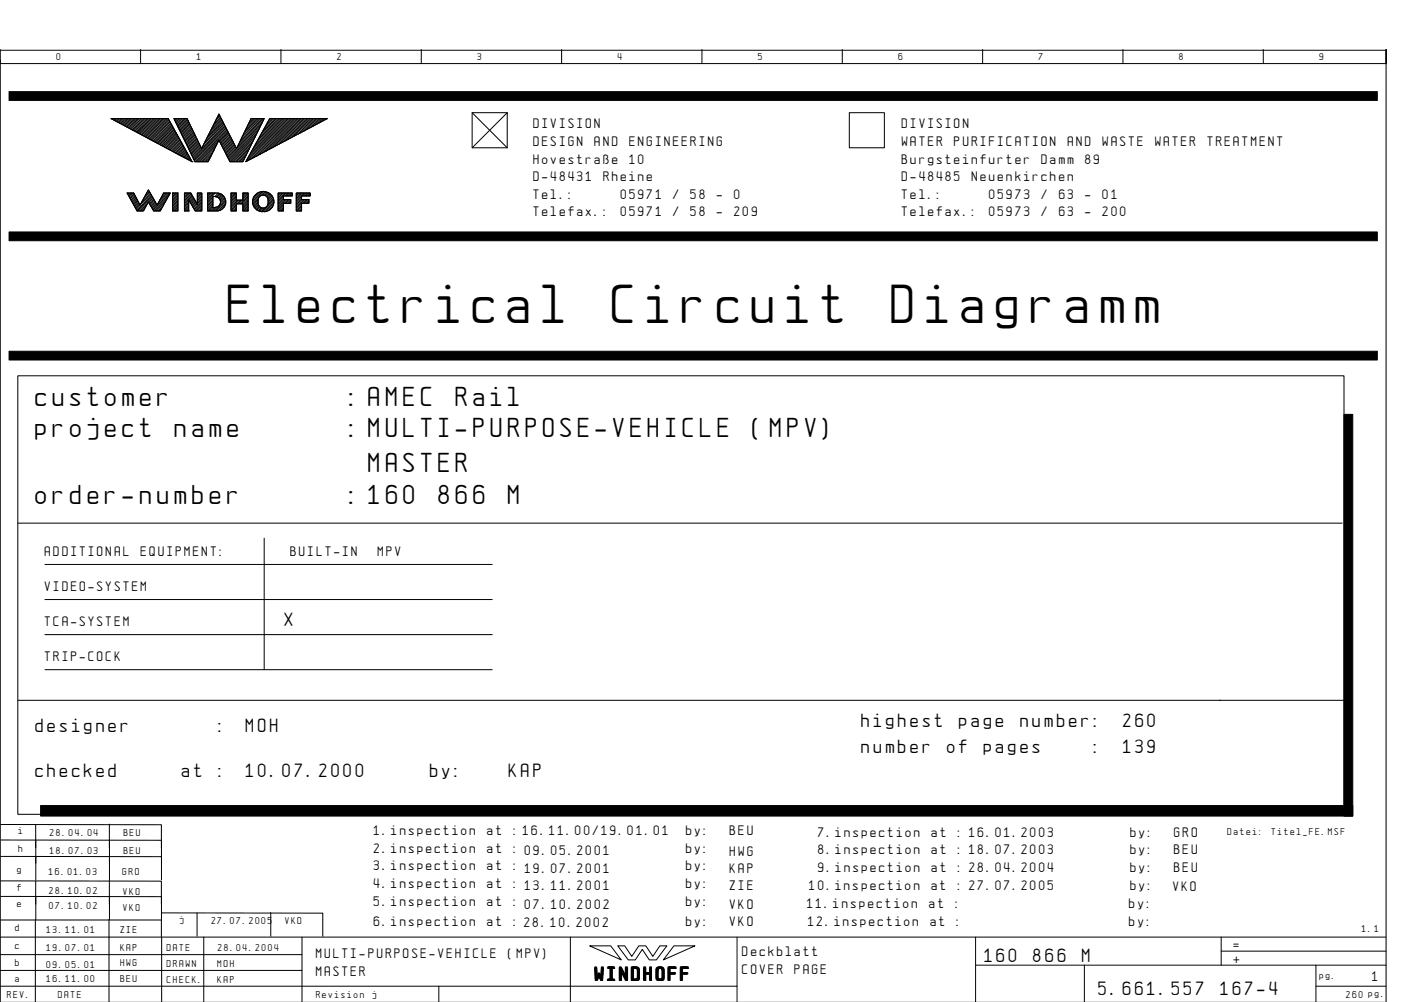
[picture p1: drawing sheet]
<svg xmlns="http://www.w3.org/2000/svg" width="399mm" height="286mm" viewBox="0 0 399 286" stroke-linecap="round" stroke-linejoin="round" font-family="sans-serif">
<defs><g id="words">
<g font-size="12.5">
<text x="65.1" y="92.1">Electrical</text>
<text x="174.5" y="92.1">Circuit</text>
<text x="254.1" y="92.1">Diagramm</text>
</g>
<g font-size="6.2">
<text x="10.1" y="115.6">customer</text>
<text x="99.6" y="115.6">:AMEC</text>
<text x="129.9" y="115.6">Rail</text>
<text x="10.1" y="124.6">project</text>
<text x="49.9" y="124.6">name</text>
<text x="99.6" y="124.6">:MULTI-PURPOSE-VEHICLE</text>
<text x="214.5" y="124.6">(MPV)</text>
<text x="105.1" y="134.6">MASTER</text>
<text x="10.1" y="143.6">order-number</text>
<text x="99.6" y="143.6">:160</text>
<text x="125" y="143.6">866</text>
<text x="144.9" y="143.6">M</text>
</g>
<g font-size="4.4">
<text x="81.1" y="178.4">X</text>
<text x="10.1" y="208.6">designer</text>
<text x="62.3" y="208.6">:</text>
<text x="70.1" y="208.6">MOH</text>
<text x="245.6" y="207.1">highest</text>
<text x="273.4" y="207.1">page</text>
<text x="290.8" y="207.1">number:</text>
<text x="320.1" y="207.1">260</text>
<text x="245.6" y="214.6">number</text>
<text x="270" y="214.6">of</text>
<text x="280.4" y="214.6">pages</text>
<text x="311.7" y="214.6">:</text>
<text x="320.1" y="214.6">139</text>
<text x="10.1" y="221.6">checked</text>
<text x="51.9" y="221.6">at</text>
<text x="62.3" y="221.6">:</text>
<text x="70.1" y="221.6">10.07.2000</text>
<text x="122.6" y="221.6">by:</text>
<text x="145.1" y="221.6">KAP</text>
<text x="280.6" y="274.1">160</text>
<text x="294.5" y="274.1">866</text>
<text x="308.4" y="274.1">M</text>
<text x="169.5" y="279.3">WINDHOFF</text>
<text x="313.1" y="283.6">5.661.557</text>
<text x="347.9" y="283.6">167-4</text>
</g>
<g font-size="3.1">
<text x="152.1" y="36.6">DIVISION</text>
<text x="152.1" y="41.6">DESIGN</text>
<text x="169.5" y="41.6">AND</text>
<text x="179.4" y="41.6">ENGINEERING</text>
<text x="257.1" y="36.6">DIVISION</text>
<text x="257.1" y="41.6">WATER</text>
<text x="272" y="41.6">PURIFICATION</text>
<text x="304.3" y="41.6">AND</text>
<text x="314.3" y="41.6">WASTE</text>
<text x="329.2" y="41.6">WATER</text>
<text x="344.1" y="41.6">TREATMENT</text>
<text x="152.1" y="46.6">Hovestra·e</text>
<text x="179.4" y="46.6">10</text>
<text x="257.1" y="46.6">Burgsteinfurter</text>
<text x="296.9" y="46.6">Damm</text>
<text x="309.3" y="46.6">89</text>
<text x="152.1" y="51.6">D-48431</text>
<text x="172" y="51.6">Rheine</text>
<text x="257.1" y="51.6">D-48485</text>
<text x="277" y="51.6">Neuenkirchen</text>
<text x="152.1" y="56.6">Tel.:</text>
<text x="177" y="56.6">05971</text>
<text x="191.9" y="56.6">/</text>
<text x="196.9" y="56.6">58</text>
<text x="204.3" y="56.6">-</text>
<text x="209.3" y="56.6">0</text>
<text x="257.1" y="56.6">Tel.:</text>
<text x="282" y="56.6">05973</text>
<text x="296.9" y="56.6">/</text>
<text x="301.9" y="56.6">63</text>
<text x="309.3" y="56.6">-</text>
<text x="314.3" y="56.6">01</text>
<text x="152.1" y="61.6">Telefax.:</text>
<text x="177" y="61.6">05971</text>
<text x="191.9" y="61.6">/</text>
<text x="196.9" y="61.6">58</text>
<text x="204.3" y="61.6">-</text>
<text x="209.3" y="61.6">209</text>
<text x="257.1" y="61.6">Telefax.:</text>
<text x="282" y="61.6">05973</text>
<text x="296.9" y="61.6">/</text>
<text x="301.9" y="61.6">63</text>
<text x="309.3" y="61.6">-</text>
<text x="314.3" y="61.6">200</text>
<text x="12.8" y="158.4">ADDITIONAL</text>
<text x="40.2" y="158.4">EQUIPMENT:</text>
<text x="82.8" y="158.4">BUILT-IN</text>
<text x="107.7" y="158.4">MPV</text>
<text x="12.8" y="168.4">VIDEO-SYSTEM</text>
<text x="12.8" y="178.4">TCA-SYSTEM</text>
<text x="12.8" y="188.4">TRIP-COCK</text>
<text x="106.6" y="238.1">1.inspection</text>
<text x="138.9" y="238.1">at</text>
<text x="146.4" y="238.1">:16.11.00/19.01.01</text>
<text x="195.6" y="238.1">by:</text>
<text x="208.1" y="238.1">BEU</text>
<text x="233.2" y="238.5">7.inspection</text>
<text x="265.5" y="238.5">at</text>
<text x="273" y="238.5">: 16.01.2003</text>
<text x="322.2" y="238.5">by:</text>
<text x="334.7" y="238.5">GRO</text>
<text x="106.6" y="243.1">2.inspection</text>
<text x="138.9" y="243.1">at</text>
<text x="146.4" y="243.1">: 09.05.2001</text>
<text x="195.6" y="243.1">by:</text>
<text x="208.1" y="244.1">HWG</text>
<text x="233.2" y="243.4">8.inspection</text>
<text x="265.5" y="243.4">at</text>
<text x="273" y="243.4">: 18.07.2003</text>
<text x="322.2" y="243.5">by:</text>
<text x="334.7" y="243.5">BEU</text>
<text x="106.6" y="248.1">3.inspection</text>
<text x="138.9" y="248.1">at</text>
<text x="146.4" y="248.1">: 19.07.2001</text>
<text x="195.6" y="248.1">by:</text>
<text x="208.1" y="248.8">KAP</text>
<text x="233.2" y="248.4">9.inspection</text>
<text x="265.5" y="248.4">at</text>
<text x="273" y="248.4">: 28.04.2004</text>
<text x="322.2" y="248.4">by:</text>
<text x="334.7" y="248.6">BEU</text>
<text x="106.6" y="253.1">4.inspection</text>
<text x="138.9" y="253.1">at</text>
<text x="146.4" y="253.1">: 13.11.2001</text>
<text x="195.6" y="253.1">by:</text>
<text x="208.1" y="253.8">ZIE</text>
<text x="230.7" y="253.6">10.inspection</text>
<text x="265.5" y="253.6">at</text>
<text x="273" y="253.6">: 27.07.2005</text>
<text x="322.2" y="253.6">by:</text>
<text x="334.4" y="253.9">VKO</text>
<text x="106.6" y="258.3">5.inspection</text>
<text x="106.6" y="264">6.inspection</text>
<text x="138.9" y="258.3">at</text>
<text x="138.9" y="264">at</text>
<text x="146.4" y="258.3">: 07.10.2002</text>
<text x="146.4" y="264">: 28.10.2002</text>
<text x="195.6" y="258.3">by:</text>
<text x="195.6" y="264">by:</text>
<text x="208.1" y="259">VKO</text>
<text x="208.1" y="264">VKO</text>
<text x="230.1" y="258.9">11.inspection</text>
<text x="264.9" y="258.9">at</text>
<text x="272.3" y="258.9">:</text>
<text x="321.9" y="258.9">by:</text>
<text x="230.4" y="264.1">12.inspection</text>
<text x="265.2" y="264.1">at</text>
<text x="272.6" y="264.1">:</text>
<text x="321.9" y="264.1">by:</text>
<text x="90.1" y="273.1">MULTI-PURPOSE-VEHICLE</text>
<text x="144.8" y="273.1">(MPV)</text>
<text x="211.6" y="272.6">Deckblatt</text>
<text x="351.6" y="270.6">=</text>
<text x="351.6" y="274.6">+</text>
<text x="90.1" y="278.1">MASTER</text>
<text x="211.6" y="277.6">COVER</text>
<text x="226.5" y="277.6">PAGE</text>
<text x="391.1" y="279.6">1</text>
</g>
<g font-size="2.3">
<text x="16.1" y="17.1">0</text>
<text x="56.1" y="17.1">1</text>
<text x="96.1" y="17.1">2</text>
<text x="136.1" y="17.1">3</text>
<text x="176.1" y="17.1">4</text>
<text x="216.1" y="17.1">5</text>
<text x="256.1" y="17.1">6</text>
<text x="296.1" y="17.1">7</text>
<text x="336.1" y="17.1">8</text>
<text x="376.1" y="17.1">9</text>
<text x="5.3" y="237.8">i</text>
<text x="14.3" y="238.3">28.04.04</text>
<text x="35.3" y="238.3">BEU</text>
<text x="349.9" y="238.1">Datei:</text>
<text x="362.4" y="238.1">Titel_FE.MSF</text>
<text x="5.3" y="242.8">h</text>
<text x="14.3" y="243.3">18.07.03</text>
<text x="35.3" y="243.3">BEU</text>
<text x="4.9" y="248.9">g</text>
<text x="13.9" y="249.4">16.01.03</text>
<text x="34.9" y="249.4">GRO</text>
<text x="4.9" y="254">f</text>
<text x="14" y="254.8">28.10.02</text>
<text x="35.1" y="255.2">VKO</text>
<text x="4.9" y="258.4">e</text>
<text x="14.1" y="259.3">07.10.02</text>
<text x="35.2" y="259.6">VKO</text>
<text x="51.3" y="263">j</text>
<text x="60.3" y="263.5">27.07.2005</text>
<text x="81.3" y="263.5">VKO</text>
<text x="4.3" y="265.5">d</text>
<text x="13.3" y="266">13.11.01</text>
<text x="34.3" y="266">ZIE</text>
<text x="388.2" y="265.6">1.1</text>
<text x="4.3" y="270.5">c</text>
<text x="4.3" y="275.5">b</text>
<text x="13.3" y="271">19.07.01</text>
<text x="13.3" y="276">09.05.01</text>
<text x="34.3" y="271">KAP</text>
<text x="34.3" y="275.5">HWG</text>
<text x="47.6" y="271.1">DATE</text>
<text x="47.6" y="275.6">DRAWN</text>
<text x="62" y="275.6">MOH</text>
<text x="62.1" y="271.1">28.04.2004</text>
<text x="4.3" y="280">a</text>
<text x="13.3" y="280">16.11.00</text>
<text x="34.3" y="280">BEU</text>
<text x="47.6" y="280.1">CHECK.</text>
<text x="62" y="280.1">KAP</text>
<text x="376.1" y="279.1">pg.</text>
<text x="2.1" y="284.6">REV.</text>
<text x="16.6" y="284.6">DATE</text>
<text x="90.1" y="284.6">Revision</text>
<text x="106.2" y="284.6">j</text>
<text x="383.7" y="284.6">260 pg.</text>
</g>
</g></defs>
<g fill="none" stroke="#000" stroke-width=".29">
<path d="M.1 14.1v4h395v-4v271.6M.1 17.1v250M.1 14.3h395M40.1 14.1v4M80.1 14.1v4M120.1 14.1v4M160.1 14.1v4M200.1 14.1v4M240.1 14.1v4M280.1 14.1v4M320.1 14.1v4M360.1 14.1v4"/>
<path d="M31.6 33.8h16.3l6.8 12.3zM32 33.8l-.2 .1M32.4 33.8l-.3 .2M32.8 33.8l-.4 .4M33.2 33.8l-.6 .5M33.7 33.8l-.8 .7M34.1 33.8l-.9 .8M34.5 33.8l-1 1M35 33.8l-1.3 1.1M35.3 33.8l-1.2 1.3M35.8 33.8l-1.5 1.4M36.2 33.8l-1.6 1.6"/>
<path d="M36.6 33.8l-1.7 1.7M37.1 33.8l-1.9 1.9M37.4 33.8l-2 2M37.9 33.8l-2.2 2.2M38.3 33.8l-2.3 2.3M38.7 33.8l-2.5 2.5M39.1 33.8l-2.6 2.6M39.5 33.8l-2.7 2.8M39.8 33.8l-2.7 2.9M40.3 33.8l-2.9 3.1M40.7 33.8l-3.1 3.2M41.1 33.8l-3.2 3.4"/>
<path d="M41.6 33.8l-3.4 3.5M42 33.8l-3.5 3.6M42.4 33.8l-3.6 3.7M42.8 33.8l-3.8 3.9M43.2 33.8l-4.1 4.1M43.6 33.8l-4.1 4.1M44.1 33.8l-4.4 4.3M44.5 33.8l-4.5 4.4M44.9 33.8l-4.6 4.6M45.4 33.8l-4.9 4.7M45.7 33.8l-4.9 4.9M46.2 33.8l-5.1 5"/>
<path d="M46.6 33.8l-5.3 5.2M47 33.8l-5.4 5.3M47.4 33.8l-5.5 5.5M47.9 33.8l-5.8 5.6M48.1 34l-5.6 5.6M48.2 34.3l-5.5 5.4M48.4 34.5l-5.4 5.4M48.5 34.8l-5.2 5.2M48.7 35.1l-5.1 5.1M48.8 35.4l-4.9 4.9M49 35.6l-4.9 4.9M49.1 35.9l-4.7 4.7"/>
<path d="M49.3 36.1l-4.6 4.7M49.4 36.4l-4.5 4.5M49.6 33.8h3.7l4.2 8.5 4.9-9.8 5 9.8 4.1-8.5h3.8l-6.1 12.3h-3.7l-3.1-6.2-3.1 6.2h-3.7zM49.6 36.7l-4.4 4.3M49.7 36.9l-4.2 4.3M49.9 37.3l-4.2 4M50 33.8l-.3 .2M50 37.5l-4 3.9M50.2 37.8l-3.8 3.8M50.3 38l-3.8 3.8M50.3 33.8l-.4 .5M50.5 38.3l-3.7 3.6"/>
<path d="M50.6 38.5l-3.5 3.5M50.8 38.8l-3.5 3.4M50.8 33.8l-.8 .7M50.9 39l-3.3 3.4M51.1 39.4l-3.2 3.1M51.2 39.6l-3.1 3.1M51.2 33.8l-1.1 1.1M51.4 39.9l-2.9 2.9M51.6 33.8l-1.3 1.3M52 33.8l-1.6 1.7M52.5 33.8l-2 2M52.9 33.8l-2.2 2.2"/>
<path d="M53.3 33.8l4.2 8.5 4.9-9.8 5 9.8 4.2-8.5h3.7l-6.1 12.3h-3.6l-3.2-6.2-3.1 6.2h-3.7M53.3 33.8l-2.5 2.5M53.3 33.8h-3.7l6 12.3M53.5 34l-2.6 2.6M53.6 34.3l-2.5 2.6M53.8 34.6l-2.6 2.6M53.9 34.9l-2.5 2.5M53.9 35.2l-2.4 2.5M54.1 35.5l-2.4 2.4M54.2 35.8l-2.4 2.4M54.4 36l-2.5 2.5M54.5 36.4l-2.5 2.4"/>
<path d="M54.7 36.6l-2.5 2.4M54.8 36.9l-2.4 2.5M54.9 37.2l-2.4 2.4M55 37.5l-2.4 2.4M55.2 37.8l-2.5 2.4M55.4 38l-2.5 2.5M55.5 38.2l-2.5 2.6M55.6 38.5l-2.4 2.6M55.7 38.8l-2.4 2.5M55.9 39.1l-2.4 2.5M56 39.4l-2.4 2.5M56.2 39.6l-2.5 2.6"/>
<path d="M56.3 39.9l-2.4 2.6M62.4 32.6l-.1 .1M62.5 32.8l-.6 .7M62.7 33.1l-1.2 1.2M62.9 33.4l-1.8 1.8M63 33.7l-2.3 2.3M63.2 34l-3 2.9M63.3 34.3l-3.4 3.5M63.4 34.5l-4 4.1M63.6 34.9l-4.7 4.5M63.7 35.1l-5.2 5.2M63.8 35.4l-5.8 5.8"/>
<path d="M64 35.7l-6.3 6.3M64.1 36l-9.1 9M64.3 36.2l-9.1 9.1M64.4 36.5l-9 9M64.6 36.8l-9.2 9M64.7 37.1l-9.1 9M64.9 37.3l-8.9 8.8M65 37.6l-2.5 2.5M65.1 37.9l-2.5 2.4M65.3 38.1l-2.5 2.5M65.4 38.4l-2.5 2.5M65.6 38.7l-2.6 2.5"/>
<path d="M65.7 39l-2.5 2.4M65.8 39.2l-2.5 2.6M66 39.5l-2.6 2.5M66.2 39.8l-2.6 2.6M71.7 33.8l-.3 .3M72.2 33.8l-1.2 1.1M72.3 39.9l-6.2 6.2M72.6 33.8l-2 2M72.7 39.1l-7 7M73 33.8l-2.8 2.8M73.1 38.3l-7.6 7.6M73.4 33.8l-3.6 3.6"/>
<path d="M73.5 37.5l-8.2 8.2M73.8 33.8l-4.4 4.3M73.9 36.7l-8.7 8.7M74.3 35.9l-9.3 9.2M74.3 33.8l-5.3 5.2M74.7 33.8l-6 6M74.7 35.1l-7.3 7.2M75.1 34.3l-7.2 7.1M75.1 33.8l-6.8 6.8M76.9 33.8h16.4l-23.3 12.3zM77.2 33.8l-.6 .6M77.6 33.8l-1.5 1.5"/>
<path d="M78 33.8l-2.4 2.5M78.5 33.8l-3.4 3.5M78.8 33.8l-4.2 4.3M79.3 33.8l-5.3 5.2M79.7 33.8l-6.2 6.1M80.1 33.8l-7.1 7.1M80.6 33.8l-8.2 8.1M80.9 33.8l-9 9M81.4 33.8l-10 10M81.8 33.8l-10.9 10.9M82.2 33.8l-11.9 11.8M82.6 33.8l-12.1 12.1"/>
<path d="M83.1 33.8l-11.7 11.6M83.5 33.8l-11.2 11.2M83.8 33.8l-10.6 10.7M84.3 33.8l-10.2 10.3M84.7 33.8l-9.7 9.7M85.1 33.8l-9.2 9.3M85.6 33.8l-8.9 8.8M86 33.8l-8.4 8.3M86.4 33.8l-7.9 7.8M86.8 33.8l-7.4 7.4M87.2 33.8l-6.9 6.9M87.7 33.8l-6.5 6.4"/>
<path d="M88.1 33.8l-6 5.9M88.5 33.8l-5.5 5.4M89 33.8l-5.2 5M89.3 33.8l-4.5 4.5M89.8 33.8l-4.1 4.1M90.2 33.8l-3.6 3.6M90.6 33.8l-3.1 3.1M91.1 33.8l-2.7 2.6M91.4 33.8l-2.1 2.2M91.8 33.8l-1.6 1.7M92.2 33.8l-1.1 1.2M92.6 33.8l-.6 .7"/>
<path d="M93.1 33.8l-.2 .2M134.6 32.1l10 10M144.6 32.1h-10v10h10M242.1 32.1h10v10h-10zM36.2 55h1.9l1.8 3.5 2.4-4.4 2.5 4.4 1.8-3.5h1.9l-2.8 5.1h-1.9l-1.5-2.5-1.4 2.5h-1.8zM36.4 55l-.1 .1M36.7 55l-.2 .3M37.2 55l-.6 .6M37.6 55l-.9 .8M38 55l-1.1 1.2M38.2 55.2l-1.1 1.2M38.4 55.5l-1.2 1.2"/>
<path d="M38.6 55.8l-1.2 1.2M38.7 56l-1.2 1.3M38.9 56.3l-1.3 1.2M39 56.6l-1.2 1.2M39.1 56.8l-1.1 1.2M39.1 57.1l-1 1.2M39.3 57.3l-1.1 1.3M39.5 57.7l-1.1 1.1M39.6 57.9l-1 1.3M39.7 58.2l-1 1.3M41 59.9l-.3 .2M41.6 58.9l-1.2 1.2"/>
<path d="M42.1 58l-2.2 2.1M42.4 54.3l-.3 .4M42.6 54.6l-1 1M42.7 54.8l-1.7 1.7M42.9 55.1l-2.4 2.4M43.1 55.4l-4.2 4.3M43.2 55.6l-4.2 4.4M43.4 55.9l-4.3 4.2M43.5 56.2l-4 3.9M43.6 56.4l-1.2 1.3M43.8 56.8l-1.3 1.1M44 57l-1.3 1.2"/>
<path d="M44.1 57.3l-1.3 1.2M44.2 57.5l-1.1 1.3M44.4 57.8l-1.2 1.2M44.6 58.1l-1.2 1.2M44.7 58.3l-1.2 1.3M46 59.5l-.6 .6M46.6 58.6l-1.6 1.5M46.7 55l-.2 .2M47.1 57.6l-2.5 2.5M47.1 55l-1.1 1.2M47.5 55l-2 2.1M47.6 56.6l-3.5 3.5"/>
<path d="M48 55l-3 3M48.1 55.7l-4.3 4.4M48.4 55l-4.8 4.8M49.3 55l-.1 .1M49.6 55l-.4 .5M50.1 55l-.9 .9M50.5 55l-1.3 1.3M50.7 55v5.1h-1.5M50.7 55h-1.5v5.1M50.7 59.9l-.3 .2M50.7 59.5l-.7 .6M50.7 59.1l-1.1 1"/>
<path d="M50.7 58.6l-1.5 1.5M50.7 58.2l-1.5 1.5M50.7 57.8l-1.5 1.5M50.7 57.3l-1.5 1.5M50.7 57l-1.5 1.5M50.7 56.5l-1.5 1.5M50.7 56.1l-1.5 1.5M50.7 55.7l-1.5 1.5M50.7 55.2l-1.5 1.6M51.5 40.2l-2.7 2.7M51.7 40.5l-2.7 2.6M51.8 40.7l-2.5 2.6"/>
<path d="M52 41l-2.4 2.4M52.1 41.3l-2.2 2.2M52.3 41.5l-2.2 2.2M52.4 41.8l-2 2.1M52.6 55h.1M52.6 42l-1.9 2M52.6 55h1.8l1.8 3.2v-3.2h1.3v5.1h-1.8l-1.9-3.2v3.2h-1.2zM52.6 55h1.8l1.9 3.2v-3.2h1.2v5.1h-1.8l-1.9-3.2v3.2h-1.2zM52.7 42.4l-1.8 1.8M52.9 42.7l-1.7 1.6M53 55l-.4 .5M53 42.9l-1.5 1.5"/>
<path d="M53.2 43.2l-1.4 1.3M53.3 43.5l-1.3 1.2M53.5 55l-.9 .9M53.5 43.7l-1.1 1.1M53.6 44l-1 1M53.8 44.3l-.9 .8M53.8 59.7l-.4 .4M53.8 59.3l-.9 .8M53.8 58.9l-1.2 1.2M53.8 58.5l-1.2 1.2M53.8 58l-1.2 1.3M53.8 57.7l-1.2 1.1"/>
<path d="M53.8 57.2l-1.2 1.3M53.9 55l-1.3 1.3M53.9 44.5l-.7 .8M54 44.8l-.5 .6M54.1 45l-.4 .5M54.2 55l-1.6 1.8M54.3 45.3l-.4 .4M54.4 45.6l-.2 .2M54.5 55.2l-1.9 2M54.6 45.8l-.2 .1M54.7 55.5l-2.1 2.1M54.8 46.1h.1"/>
<path d="M54.8 55.7l-2.2 2.3M55 56l-1.1 1.1M55.1 56.2l-1.1 1.1M55.3 56.5l-1.2 1.2M55.4 56.8l-1.1 1.1M55.6 57.1l-1.2 1.1M55.7 57.3l-1.1 1.1M55.9 57.6l-1.1 1.1M56 57.9l-1.1 1.1M56.2 58.1l-1.2 1.1M56.4 55l-.1 .1M56.5 40.3l-2.6 2.4"/>
<path d="M56.5 40.5l-2.4 2.5M56.7 40.9l-2.5 2.4M56.8 55l-.5 .5M56.9 41.1l-2.5 2.5M57 41.4l-2.6 2.5M57.2 41.7l-2.6 2.5M57.2 55l-.9 .9M57.3 42l-2.5 2.4M57.4 42.2l-2.5 2.6M57.5 59.7l-.4 .4M57.5 59.3l-.8 .8M57.5 58.9l-1.2 1.2"/>
<path d="M57.5 58.5l-1.7 1.6M57.5 58l-1.9 2.1M57.5 57.7l-2.1 2M57.5 57.2l-2.2 2.3M57.5 56.8l-1.2 1.2M57.5 56.4l-1.2 1.3M57.5 55.9l-1.2 1.3M57.5 55.6l-1.2 1.2M57.5 55.1l-1.2 1.3M59.2 55a5.1 5.1 0 0 1 4.2 .6 2.55 2.55 0 0 1 .8 2.8 2.55 2.55 0 0 1-2.4 1.7h-2.6zM59.3 55l-.1 .2M59.7 45.4l-.8 .7"/>
<path d="M59.8 55l-.6 .6M60.2 44.6l-1.6 1.5M60.2 55l-1 1M60.6 43.7l-2.5 2.4M60.6 55l-1.4 1.4M60.7 56h.6h-.6v3.2zM60.7 59.2h.7M60.7 59.2l-1.1 .9M60.7 58.7l-1.4 1.4M60.7 58.3l-1.5 1.5M60.7 57.9l-1.5 1.5M60.7 57.4l-1.5 1.5"/>
<path d="M60.7 57.1l-1.5 1.5M60.7 56.6l-1.5 1.5M60.8 56l-1.6 1.7M61 42.9l-3.3 3.2M61 55l-1.8 1.8M61.1 59.2l-1 .9M61.4 56.1a1.5 1.5 0 0 1 1.5 1.5 1.5 1.5 0 0 1-1.5 1.5M61.4 42l-4.1 4.1M61.4 55l-2.2 2.3M61.5 59.2l-1 .9M61.8 41.2l-4.9 4.9M62.1 58.9l-1.2 1.2"/>
<path d="M62.2 55l-.9 1M62.3 40.3l-5.9 5.8M62.5 55.1l-.9 1M62.9 55.2l-1 1M63.2 55.3l-1 1M63.4 55.6l-1 .8M63.6 55.7l-1 1M63.8 55.9l-1 1.1M64 56.2l-1.1 1.1M64.1 56.4l-1.2 1.3M64.2 58.5l-1.5 1.6M64.3 56.8l-1.6 1.5"/>
<path d="M64.4 57.1l-3 3M64.4 57.5l-2.7 2.6M64.4 57.9l-2.3 2.2M65.9 55h1.5v2.1h1.8v-2.1h1.5v5.1h-1.5v-2h-1.8v2h-1.5zM66 55l-.2 .1M66.3 40.1l-2.5 2.5M66.4 55l-.6 .6M66.4 40.3l-2.5 2.6M66.5 40.6l-2.5 2.6M66.7 40.9l-2.5 2.6M66.8 41.2l-2.5 2.5M66.9 55l-1.1 1"/>
<path d="M67 41.4l-2.6 2.6M67.1 41.8l-2.5 2.5M67.3 55l-1.5 1.4M67.3 42l-2.6 2.6M67.3 57.1v-2.1h-1.5v5.1h1.5v-2h1.9v2M67.3 57.1h1.9v-2.1h1.5v5.1h-1.5M67.3 55.3l-1.5 1.5M67.3 55.8l-1.5 1.5M67.3 56.2l-1.5 1.5M67.3 56.6l-1.5 1.5M67.3 57.1l-1.5 1.5M67.3 58.3l-1.5 1.5"/>
<path d="M67.3 58.7l-1.4 1.4M67.3 59.2l-.9 .9M67.3 59.6l-.5 .5M67.3 60l-.1 .1M67.4 42.4l-2.5 2.4M67.8 57.1l-2 1.8M68.2 57.1l-2.4 2.3M68.6 57.1l-1 1M68.9 57.1l-.9 1M69.4 55l-.2 .1M69.4 45.7l-.4 .4M69.8 55l-.6 .6"/>
<path d="M69.8 44.9l-1.2 1.2M70.2 55l-1 1M70.3 44.1l-2.1 2M70.6 55l-1.4 1.4M70.7 43.3l-2.9 2.8M70.7 55.3l-1.5 1.5M70.7 55.8l-2.3 2.3M70.7 56.2l-1.9 1.9M70.7 56.6l-1.5 1.5M70.7 57.1l-1.5 1.5M70.7 57.4l-1.5 1.5M70.7 57.9l-1.5 1.5"/>
<path d="M70.7 58.2l-1.5 1.5M70.7 58.7l-1.5 1.4M70.7 59.2l-1 .9M70.7 59.5l-.6 .6M70.7 60l-.2 .1M71 42.4l-3.7 3.7M71.5 41.6l-4.5 4.5M71.8 40.8l-5.3 5.3M73.6 57.1l-1.4 1.5M73.6 57.5l-1.3 1.3M73.6 57.9l-1.2 1.2M73.7 56.6l-1.6 1.6"/>
<path d="M73.7 58.3l-1.1 1M73.8 54.8l-1.6 1.6M73.8 58.6l-1 .9M73.8 56.2a1.42 1.42 0 0 1 1.6-.5 1.42 1.42 0 0 1 1 1.3 1.55 1.55 0 0 1-.5 2 1.55 1.55 0 0 1-2.1-.3l-.2-1.7zM73.9 58.8l-.8 .9M74.2 55.9a1.57 1.57 0 0 1 1.8 .1 1.57 1.57 0 0 1 .4 1.9 1.43 1.43 0 0 1-1.4 1.4 1.43 1.43 0 0 1-1.4-1.4 1.9 1.9 0 0 1 .6-2zM74.2 59.1l-.9 .8M74.3 54.7l-2.3 2.3M74.5 59.2l-.9 .9M74.8 59.3l-.9 .8M74.8 54.7a2.85 2.85 0 0 0-2.8 2.8 2.85 2.85 0 0 0 2.8 2.8M74.8 54.6h.4"/>
<path d="M74.8 54.6l-2.9 2.9M74.9 54.6h.3M75 54.6h.1M75.2 59.3l-1 .8M75.2 54.7a2.85 2.85 0 0 1 2.9 2.8 2.85 2.85 0 0 1-2.9 2.8M75.2 54.6l-3.2 3.3M75.6 54.7l-1 1M75.8 59.2l-1.2 1M76 54.7l-.9 .9M76.2 54.8l-.7 .9M76.5 54.9l-.8 .9M76.8 55.1l-.8 .9"/>
<path d="M77 55.2l-.8 1M77.2 55.5l-.9 .9M77.5 55.7l-1.2 1.1M77.6 55.9l-1.2 1.2M77.8 56.2l-1.4 1.4M77.8 58.8l-1.4 1.3M77.9 56.5l-1.5 1.5M78 56.8l-1.8 1.8M78 58.1l-2.1 2M78.1 57.2l-3.2 3M78.1 57.7l-2.7 2.5M79.3 55h4v.9h-2.5v1h2.1v1h-2.1v2.2h-1.5z"/>
<path d="M79.3 55h4v.9h-2.5v1h2.1v1.1h-2.1v2.1h-1.5zM79.4 55l-.1 .1M79.9 55l-.6 .6M80.2 55l-.9 .9M80.7 55l-1.4 1.4M80.8 56.2l-1.5 1.5M80.8 56.6l-1.5 1.5M80.8 58.2l-1.5 1.5M80.8 58.7l-1.5 1.4M80.8 59.2l-1.1 .9M80.8 59.5l-.6 .6M80.8 60l-.2 .1"/>
<path d="M80.9 56.9l-1.6 1.6M81.1 55l-1.8 1.8M81.3 56.9l-2 2M81.5 55l-2.2 2.2M81.7 56.9l-2.4 2.5M82 55l-.9 .8M82.2 56.9l-1.1 1M82.3 55l-.8 .8M82.6 56.9l-1.1 1M82.8 55l-.8 .8M82.9 57.1l-.9 .8M82.9 57.4l-.5 .5"/>
<path d="M82.9 57.9h-.1M83.2 55l-.9 .8M83.3 55.3l-.5 .5M83.3 55.8h-.1M84.5 55h3.9v.9h-2.4v1h2.1v1.1h-2.1v2.1h-1.5zM84.8 55l-.3 .4M85.3 55l-.8 .8M85.7 55l-1.2 1.2M86 56l-1.5 1.5M86 56.4l-1.5 1.5M86 56.8l-1.5 1.5M86 58.1l-1.5 1.5"/>
<path d="M86 58.6l-1.5 1.5M86 58.9l-1.3 1.2M86 59.4l-.8 .7M86 59.8l-.4 .3M86.1 55l-1.6 1.7M86.3 56.9l-1.8 1.9M86.6 55l-2.1 2.1M86.8 56.9l-2.3 2.3M87 55l-.9 .8M87.2 56.9l-1 1M87.4 55l-.8 .8M87.6 56.9l-1 1"/>
<path d="M87.8 55l-.8 .8M88.1 56.9v1h-2.2v2.2M88.1 56.9h-2.1v-1h2.4v-.9h-3.9v5.1h1.5M88.1 56.9l-1.1 1M88.1 57.3l-.7 .6M88.1 57.7l-.3 .2M88.3 55l-.9 .8M88.4 55.2l-.6 .6M88.4 55.6l-.2 .2M134.6 42.1l10-10v10M53.8 60.1h.1M74.8 60.2h.4"/>
<path d="M5.1 107.1h378v125h-378zM5.1 149.1h377.5M75.3 153.4v37.5M12.8 160.9h127.5M12.8 170.9h127.5M5.1 199.6h378.5M12.8 180.9h127.5M12.8 190.9h127.5M347.6 199.6h.1M.2 235l45.8 .1v6.6M.2 239.4l45.8 .1v6.6M10.2 235v15.8"/>
<path d="M31.2 234.9v6.8M31.2 239.4v11.4M.2 251.1l45.8 .1v6.5M.2 244.1l45.8 .1v6.6M.2 255.5l45.8 .1v6.6M10.2 251.1v11.1M31.2 251v6.7M31.2 255.4v6.8M.1 262.3h45.9v4.9M10.1 262.2v23.4M31.1 262v23.6M46.1 267.1v18.6"/>
<path d="M46.2 260.2l45.8 .1v6.6M56.2 260.2v6.7M58.1 267.1v18.6M77.2 260.1v6.8M86.1 272.1h-86M86.1 276.6h-86M86.1 267.1v18.6M162.6 267.1v18.6M168.1 269.6h6l3 4zM176.1 269.6h2l2 3 2-3h2l2 3 2-3h2l-3 4h-2l-2-3-2 3h-2zM192.1 269.6h6l-9 4zM210.1 267.1v18.6"/>
<path d="M278.1 275.1h117M278.1 267.1v18.6M309.1 275.1v10.6M348.1 271.1h47M348.1 267.1v8M375.1 275.1v10.6M395.1 267.1h-395v18.6M125.1 281.1v4.6M210.1 281.1h-210M375.1 281.1h20"/>
</g>
<path d="M2.6 26.1h390v2.5h-390zM2.6 66.1h390v2.5h-390zM2.6 100.1h390v2.5h-390zM383.1 118.1h2.5v114.5h-2.5zM11.6 229.6h374v3h-374z" fill="#000" stroke="#000" stroke-width=".29"/>
<use href="#words"/>
</svg>
